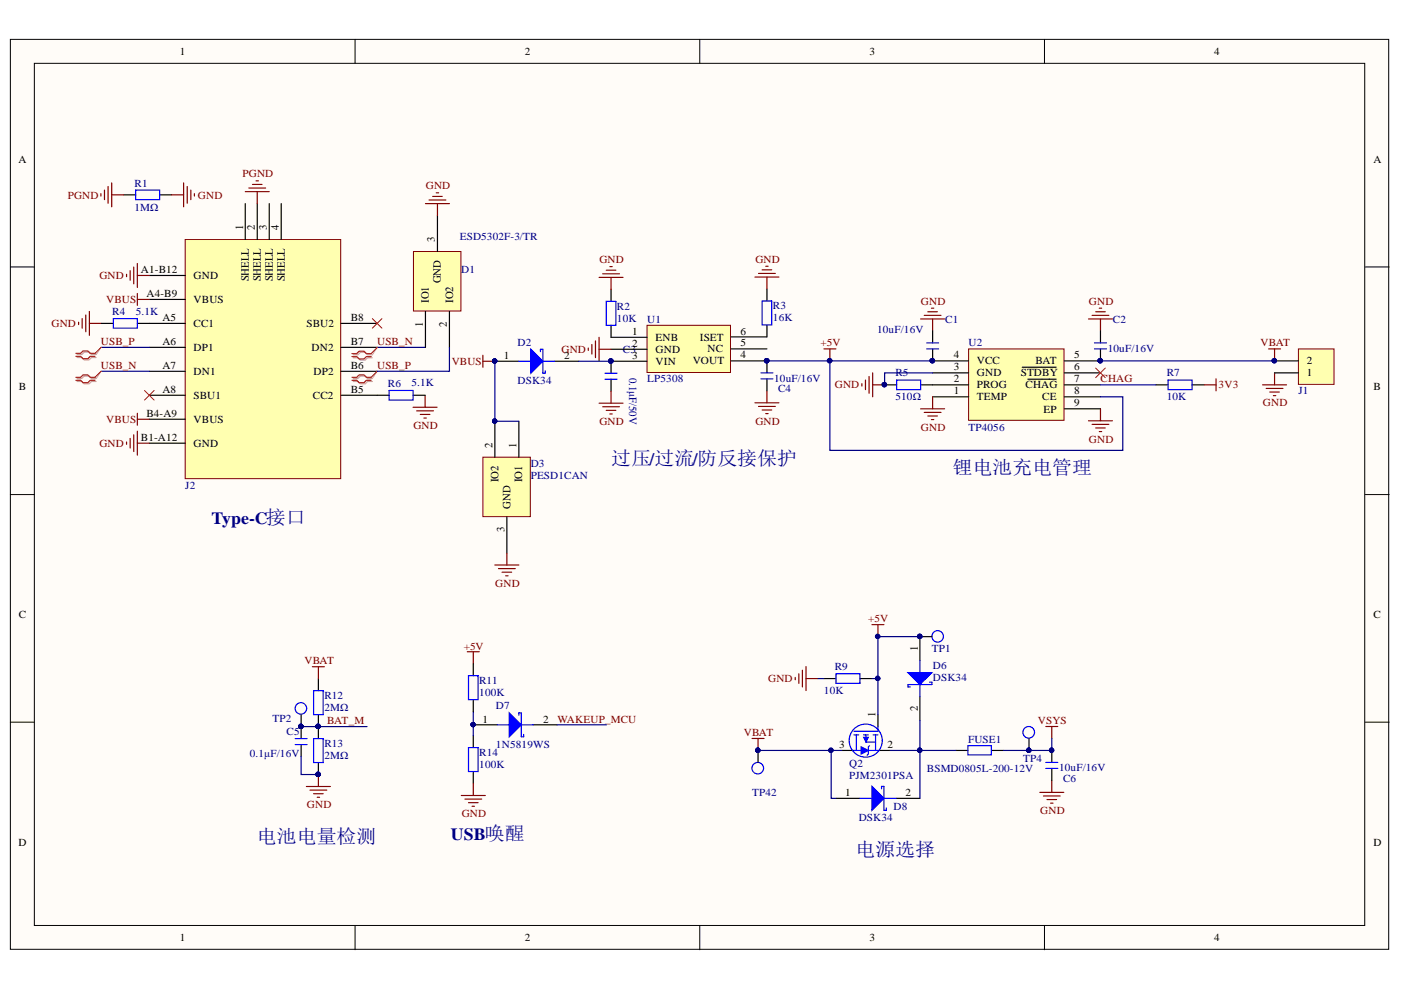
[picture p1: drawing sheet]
<svg xmlns="http://www.w3.org/2000/svg" width="297mm" height="210mm" viewBox="0 0 297 210" stroke-linecap="round" stroke-linejoin="round" font-family="sans-serif">
<defs><g id="words">
<g font-size="4.1" fill="#000080">
<text x="129.6" y="98.5">过压/过流/防反接保护</text>
<text x="202" y="100.6">锂电池充电管理</text>
<text x="54.5" y="178.7">电池电量检测</text>
<text x="181.4" y="181.6">电源选择</text>
</g>
<g font-size="3.6" fill="#000080">
<text x="44.8" y="111.1">Type-C接口</text>
<text x="95.6" y="178">USB唤醒</text>
</g>
<g font-size="2.4">
<text x="51.5" y="48.8" transform="rotate(-90 51.5 48.8)">1</text>
<text x="54.1" y="48.8" transform="rotate(-90 54.1 48.8)">2</text>
<text x="56.6" y="48.8" transform="rotate(-90 56.6 48.8)">3</text>
<text x="59.1" y="48.8" transform="rotate(-90 59.1 48.8)">4</text>
<text x="92.2" y="51.3" transform="rotate(-90 92.2 51.3)">3</text>
<text x="52.8" y="59.7" transform="rotate(-90 52.8 59.7)">SHELL</text>
<text x="55.3" y="59.7" transform="rotate(-90 55.3 59.7)">SHELL</text>
<text x="57.9" y="59.7" transform="rotate(-90 57.9 59.7)">SHELL</text>
<text x="60.4" y="59.7" transform="rotate(-90 60.4 59.7)">SHELL</text>
<text x="90.9" y="64.2" transform="rotate(-90 90.9 64.2)">IO1</text>
<text x="93.5" y="60.1" transform="rotate(-90 93.5 60.1)">GND</text>
<text x="96.1" y="64.2" transform="rotate(-90 96.1 64.2)">IO2</text>
<text x="89.7" y="69.2" transform="rotate(-90 89.7 69.2)">1</text>
<text x="94.8" y="69.2" transform="rotate(-90 94.8 69.2)">2</text>
<text x="104.4" y="94.9" transform="rotate(-90 104.4 94.9)">2</text>
<text x="109.5" y="94.9" transform="rotate(-90 109.5 94.9)">1</text>
<text x="105.7" y="102.3" transform="rotate(-90 105.7 102.3)">IO2</text>
<text x="108.2" y="107.9" transform="rotate(-90 108.2 107.9)">GND</text>
<text x="110.7" y="102.3" transform="rotate(-90 110.7 102.3)">IO1</text>
<text x="106.9" y="112.8" transform="rotate(-90 106.9 112.8)">3</text>
<text x="194.6" y="138.1" transform="rotate(-90 194.6 138.1)">1</text>
<text x="185.6" y="152" transform="rotate(-90 185.6 152)">1</text>
<text x="194.6" y="150.8" transform="rotate(-90 194.6 150.8)">2</text>
</g>
<text font-size="2.4" fill="#000080" x="133.4" y="80.1" transform="rotate(90 133.4 80.1)">0.1μF/50V</text>
<g font-size="2.3">
<text x="38.2" y="11.7">1</text>
<text x="111.3" y="11.7">2</text>
<text x="184.3" y="11.7">3</text>
<text x="257.4" y="11.7">4</text>
<text x="3.9" y="34.5">A</text>
<text x="291.2" y="34.5">A</text>
<text x="29.9" y="57.9">A1-B12</text>
<text x="41" y="59.2">GND</text>
<text x="31" y="63">A4-B9</text>
<text x="41" y="64.2">VBUS</text>
<text x="34.4" y="68.1">A5</text>
<text x="41" y="69.3">CC1</text>
<text x="65" y="69.3">SBU2</text>
<text x="74.4" y="68.1">B8</text>
<text x="134" y="71">1</text>
<text x="157" y="70.9">6</text>
<text x="34.4" y="73.1">A6</text>
<text x="41" y="74.4">DP1</text>
<text x="66.1" y="74.4">DN2</text>
<text x="74.4" y="73.1">B7</text>
<text x="106.9" y="76.1">1</text>
<text x="119.6" y="76.1">2</text>
<text x="134" y="73.5">2</text>
<text x="134" y="76.1">3</text>
<text x="139" y="74.8">GND</text>
<text x="139" y="72.3">ENB</text>
<text x="139" y="77.4">VIN</text>
<text x="146.9" y="77.3">VOUT</text>
<text x="148.4" y="72.2">ISET</text>
<text x="150" y="74.7">NC</text>
<text x="157" y="73.5">5</text>
<text x="157" y="76">4</text>
<text x="202.2" y="76">4</text>
<text x="207.1" y="77.3">VCC</text>
<text x="219.5" y="77.3">BAT</text>
<text x="227.7" y="76">5</text>
<text x="277.1" y="77.3">2</text>
<text x="4" y="82.8">B</text>
<text x="34.4" y="83.4">A8</text>
<text x="34.4" y="78.3">A7</text>
<text x="41" y="79.6">DN1</text>
<text x="66.5" y="79.6">DP2</text>
<text x="74.4" y="83.4">B5</text>
<text x="74.4" y="78.3">B6</text>
<text x="202.2" y="83.6">1</text>
<text x="202.2" y="81.1">2</text>
<text x="202.2" y="78.5">3</text>
<text x="207.1" y="82.3">PROG</text>
<text x="207.1" y="79.8">GND</text>
<text x="216.4" y="79.8">STDBY</text>
<text x="217.4" y="82.3">CHAG</text>
<text x="227.7" y="78.5">6</text>
<text x="227.7" y="81.1">7</text>
<text x="227.7" y="83.6">8</text>
<text x="277.1" y="79.8">1</text>
<text x="291.2" y="82.8">B</text>
<text x="31" y="88.4">B4-A9</text>
<text x="41" y="89.7">VBUS</text>
<text x="41" y="84.6">SBU1</text>
<text x="66.3" y="84.6">CC2</text>
<text x="207.1" y="84.9">TEMP</text>
<text x="221" y="84.9">CE</text>
<text x="221.2" y="87.5">EP</text>
<text x="227.7" y="86.1">9</text>
<text x="29.9" y="93.5">B1-A12</text>
<text x="41" y="94.8">GND</text>
<text x="4" y="131">C</text>
<text x="291.2" y="131">C</text>
<text x="102.3" y="153.2">1</text>
<text x="115.1" y="153.2">2</text>
<text x="177.9" y="158.6">3</text>
<text x="188.2" y="158.6">2</text>
<text x="179.2" y="168.7">1</text>
<text x="192" y="168.7">2</text>
<text x="3.9" y="179.3">D</text>
<text x="291.2" y="179.3">D</text>
<text x="38.2" y="199.6">1</text>
<text x="111.3" y="199.6">2</text>
<text x="184.3" y="199.6">3</text>
<text x="257.4" y="199.6">4</text>
</g>
<g font-size="2.3" fill="#000080">
<text x="28.5" y="39.6">R1</text>
<text x="28.5" y="44.6">1MΩ</text>
<text x="97.5" y="51">ESD5302F-3/TR</text>
<text x="97.8" y="57.9">D1</text>
<text x="130.8" y="65.7">R2</text>
<text x="163.9" y="65.6">R3</text>
<text x="23.8" y="66.8">R4</text>
<text x="28.8" y="66.7">5.1K</text>
<text x="130.8" y="68.2">10K</text>
<text x="137.2" y="68.5">U1</text>
<text x="163.9" y="68.1">16K</text>
<text x="186" y="70.6">10uF/16V</text>
<text x="200.4" y="68.5">C1</text>
<text x="236" y="68.5">C2</text>
<text x="109.7" y="73.3">D2</text>
<text x="132.1" y="74.9">C3</text>
<text x="205.3" y="73.5">U2</text>
<text x="234.9" y="74.6">10uF/16V</text>
<text x="82.2" y="82.1">R6</text>
<text x="87.2" y="81.9">5.1K</text>
<text x="109.7" y="81.4">DSK34</text>
<text x="137.2" y="81.1">LP5308</text>
<text x="164.1" y="81">10uF/16V</text>
<text x="165" y="83.1">C4</text>
<text x="189.8" y="79.8">R5</text>
<text x="247.4" y="79.8">R7</text>
<text x="275.3" y="83.6">J1</text>
<text x="189.8" y="84.9">510Ω</text>
<text x="247.4" y="84.9">10K</text>
<text x="205.3" y="91.3">TP4056</text>
<text x="112.5" y="99">D3</text>
<text x="112.5" y="101.5">PESD1CAN</text>
<text x="39.3" y="103.6">J2</text>
<text x="177" y="142.1">R9</text>
<text x="197.5" y="138.3">TP1</text>
<text x="197.8" y="141.9">D6</text>
<text x="68.8" y="148.2">R12</text>
<text x="101.6" y="145.1">R11</text>
<text x="101.6" y="147.6">100K</text>
<text x="174.7" y="147.2">10K</text>
<text x="197.8" y="144.4">DSK34</text>
<text x="57.8" y="153">TP2</text>
<text x="60.7" y="155.8">C5</text>
<text x="68.8" y="150.7">2MΩ</text>
<text x="105.2" y="150.4">D7</text>
<text x="53" y="160.5">0.1μF/16V</text>
<text x="68.8" y="158.3">R13</text>
<text x="68.8" y="160.9">2MΩ</text>
<text x="101.6" y="160.3">R14</text>
<text x="105.2" y="158.5">1N5819WS</text>
<text x="205.2" y="157.6">FUSE1</text>
<text x="216.9" y="161.6">TP4</text>
<text x="101.6" y="162.8">100K</text>
<text x="180" y="162.7">Q2</text>
<text x="180" y="165.2">PJM2301PSA</text>
<text x="196.5" y="163.8">BSMD0805L-200-12V</text>
<text x="224.5" y="163.5">10uF/16V</text>
<text x="225.4" y="165.7">C6</text>
<text x="159.5" y="168.7">TP42</text>
<text x="189.4" y="171.8">D8</text>
<text x="182.1" y="174.1">DSK34</text>
</g>
<g font-size="2.3" fill="#800000">
<text x="51.4" y="37.6">PGND</text>
<text x="90.3" y="40.2">GND</text>
<text x="14.4" y="42.1">PGND</text>
<text x="42" y="42.1">GND</text>
<text x="21.1" y="59.2">GND</text>
<text x="127.1" y="55.8">GND</text>
<text x="160.2" y="55.7">GND</text>
<text x="22.5" y="64.2">VBUS</text>
<text x="195.3" y="64.6">GND</text>
<text x="230.9" y="64.6">GND</text>
<text x="10.9" y="69.3">GND</text>
<text x="21.4" y="73.1">USB_P</text>
<text x="79.9" y="73.1">USB_N</text>
<text x="95.8" y="77.4">VBUS</text>
<text x="119" y="74.8">GND</text>
<text x="173.9" y="73.5">+5V</text>
<text x="267.3" y="73.5">VBAT</text>
<text x="21.4" y="78.3">USB_N</text>
<text x="79.9" y="78.3">USB_P</text>
<text x="177" y="82.3">GND</text>
<text x="233.3" y="81.1">CHAG</text>
<text x="258.4" y="82.3">3V3</text>
<text x="22.5" y="89.7">VBUS</text>
<text x="267.8" y="86.1">GND</text>
<text x="21.1" y="94.8">GND</text>
<text x="87.6" y="91">GND</text>
<text x="127.1" y="90">GND</text>
<text x="160.2" y="90">GND</text>
<text x="195.3" y="91.3">GND</text>
<text x="230.9" y="93.8">GND</text>
<text x="105" y="124.4">GND</text>
<text x="184.1" y="132">+5V</text>
<text x="98.3" y="137.7">+5V</text>
<text x="64.6" y="140.8">VBAT</text>
<text x="162.9" y="144.6">GND</text>
<text x="69.4" y="153.5">BAT_M</text>
<text x="118.2" y="153.2">WAKEUP_MCU</text>
<text x="220" y="153.5">VSYS</text>
<text x="157.7" y="156.1">VBAT</text>
<text x="65.1" y="171.4">GND</text>
<text x="97.9" y="173.2">GND</text>
<text x="220.6" y="172.5">GND</text>
</g>
</g></defs>
<g fill="#fffcf8" stroke="#000" stroke-width=".21">
<path d="M2.2 8.3h292.2v193h-292.2z"/>
<path d="M7.3 13.4h282v182.8h-282z"/>
</g>
<path d="M75.3 8.3v5.1M148.4 8.3v5.1M221.5 8.3v5.1M2.2 56.6h5.1M289.4 56.6h5.1M2.2 104.9h5.1M289.4 104.9h5.1M2.2 153.1h5.1M289.4 153.1h5.1M75.3 196.3v5.1M148.4 196.3v5.1M221.5 196.3v5.1" fill="none" stroke="#000" stroke-width=".21"/>
<path d="M104.9 76.6h5.1M117.6 76.6h5.1M129.6 76.6v2.5M162.6 76.5v2.6M129.6 80.4v2.5M162.6 80.3v2.6" fill="none" stroke="#000" stroke-width=".25"/>
<g fill="#000080" stroke="#000080" stroke-width=".21">
<circle cx="162.5" cy="76.5" r=".46"/>
<circle cx="129.5" cy="76.5" r=".46"/>
<circle cx="104.9" cy="76.5" r=".46"/>
</g>
<path d="M110 76.6h2.5M114.6 74.6v-.5h.5v5h.5v-.5M115.1 76.6h2.5M128.3 79.1h2.5M161.3 79.1h2.6M128.3 80.4h2.5M161.3 80.3h2.6" fill="none" stroke="#00f" stroke-width=".25"/>
<path d="M112.5 74.1l2.6 2.5-2.6 2.5z" fill="#00f"/>
<path d="M112.5 74.1l2.6 2.5-2.6 2.5z" fill="none" stroke="#00f" stroke-width=".25"/>
<circle cx="104.9" cy="76.5" r=".46" fill="#000080" stroke="#000080" stroke-width=".21"/>
<path d="M137.2 69h17.7v10h-17.7z" fill="#ffffb0" stroke="#800000" stroke-width=".21"/>
<path d="M129.6 74.1h7.6M129.6 69v2.5h7.6M129.6 76.6h7.6M129.6 61.4v2.5M155 74h7.6M155 76.5h7.6M162.6 68.9v2.5h-7.6M162.6 61.3v2.5" fill="none" stroke="#000" stroke-width=".25"/>
<g fill="#000080" stroke="#000080" stroke-width=".21">
<circle cx="162.5" cy="76.5" r=".46"/>
<circle cx="129.5" cy="76.5" r=".46"/>
</g>
<path d="M128.5 63.9h2.1v5.1h-2.1zM161.6 63.8h2v5.1h-2z" fill="none" stroke="#00f" stroke-width=".25"/>
<g fill="none" stroke="#800000" stroke-width=".25">
<path d="M127 58.8h5.1M127.8 58.1h3.5M128.5 57.3h2.1M129.3 56.5h.5M129.6 58.8v2.6M124.7 73.8v.5M125.5 73v2.1M126.3 72.3v3.5M127 71.5v5.1M127 74.1h2.6M127 85.5h5.1M127.8 86.2h3.5"/>
<path d="M128.5 87h2.1M129.3 87.8h.5M129.6 82.9v2.6M160.1 85.4h5M160.8 86.2h3.6M161.6 86.9h2M162.3 87.7h.6M162.6 82.9v2.5"/>
</g>
<path d="M122.7 76.6h6.9" fill="none" stroke="#000080" stroke-width=".25"/>
<path d="M39.3 50.8h32.9v50.7h-32.9z" fill="#ffffb0" stroke="#800000" stroke-width=".21"/>
<g fill="none" stroke="#000" stroke-width=".25">
<path d="M31.7 58.4h7.6M52 43.2v7.6M54.5 43.2v7.6M57.1 43.2v7.6M59.6 43.2v7.6M31.7 78.7h7.6M31.7 73.6h7.6M31.7 68.6h7.6M31.7 63.5h7.6M72.3 78.7h7.7M72.3 73.6h7.7M72.3 68.6h7.7"/>
<path d="M31.7 94h7.6M31.7 88.9h7.6M31.7 83.8h7.6M72.3 83.8h7.7M187.6 81.6h2.5M195.2 81.6h2.5"/>
</g>
<g fill="none" stroke="#800000" stroke-width=".25">
<path d="M52.8 39.9h3.5M53.5 39.1h2.1M54.3 38.3h.5M26.8 58.2v.5M27.6 57.4v2M28.4 56.6v3.6M29.1 55.9v5M29.1 58.4h2.6M52 40.6h5.1M54.5 40.6v2.6M16.7 68.3v.5M17.4 67.6v2"/>
<path d="M18.2 66.8v3.5M19 66v5.1M19 68.6h2.5M29.1 62.2v2.6M29.1 63.5h2.6M174.7 74h2.5M175.9 74v2.5M184.3 79.8v3.6M185 79.1v5M195.2 67.6h5.1M196 66.9h3.5M196.7 66.1h2"/>
<path d="M197.5 65.3h.5M197.7 67.6v2.6M230.8 67.6h5.1M231.5 66.9h3.6M232.3 66.1h2M233.1 65.3h.5M233.3 67.6v2.6M269 74h2.5M270.2 74v2.5M270.2 79.1v2.5M26.8 93.7v.5M27.6 93v2"/>
<path d="M28.4 92.2v3.5M29.1 87.6v2.6M29.1 91.4v5.1M29.1 94h2.6M29.1 88.9h2.6M87.6 86.3h5.1M88.3 87.1h3.6M89.1 87.9h2M89.9 88.6h.5M90.1 83.8v2.5M182.7 81.3v.6M183.5 80.6v2"/>
<path d="M185 81.6h2.6M267.7 81.6h5.1M268.5 82.4h3.5M269.2 83.1h2M270 83.9h.5"/>
</g>
<g fill="#000080" stroke="#000080" stroke-width=".21">
<circle cx="175.9" cy="76.5" r=".46"/>
<circle cx="187.5" cy="81.5" r=".46"/>
<circle cx="270.2" cy="76.5" r=".46"/>
</g>
<path d="M190.1 80.6h5.1v2h-5.1z" fill="none" stroke="#00f" stroke-width=".25"/>
<path d="M205.4 74h20.2v15.1h-20.2z" fill="#ffffb0" stroke="#800000" stroke-width=".21"/>
<g fill="none" stroke="#000" stroke-width=".25">
<path d="M21.5 68.6h2.5M29.1 68.6h2.6M197.7 79.1h7.7M197.7 74v2.5h7.7M197.7 70.2v2.5M216.7 77.9h1.1M217.9 77.9h1.3M219.3 77.9h1.5M220.9 77.9h1.3M222.3 77.9h1.6M225.7 79.1h7.6M233.3 74v2.5h-7.6"/>
<path d="M233.3 70.2v2.5M80 83.8h2.5M87.6 83.8h2.5M197.7 84.1h7.7M197.7 81.6h7.7M217.9 80.4h1.4M219.4 80.4h1.5M221 80.4h2.9M225.7 84.1h7.6M225.7 81.6h7.6M225.7 86.7h7.6M63.8 151.5v5.1"/>
<path d="M63.8 157.9v2.5M67.5 143.9v2.5M67.5 151.5v5.1M100.3 156v2.5M100.3 153.7h5.1M113.1 153.7h5M67.5 161.7v2.5M100.3 163.6v2.5"/>
</g>
<g fill="#000080" stroke="#000080" stroke-width=".21">
<circle cx="197.7" cy="76.5" r=".46"/>
<circle cx="233.3" cy="76.5" r=".46"/>
<circle cx="187.5" cy="81.5" r=".46"/>
<circle cx="270.2" cy="76.5" r=".46"/>
<circle cx="67.4" cy="154" r=".46"/>
<circle cx="67.4" cy="164.2" r=".47"/>
<circle cx="63.8" cy="154" r=".46"/>
<circle cx="100.3" cy="153.6" r=".46"/>
</g>
<path d="M197.7 79.1h-10.1v2.5M233.3 76.5h36.9" fill="none" stroke="#000080" stroke-width=".25"/>
<g fill="none" stroke="#800000" stroke-width=".25">
<path d="M160.1 58.7h5M160.8 58h3.6M161.6 57.2h2M162.3 56.5h.6M162.6 58.7v2.6M195.2 86.7h5.1M196 87.4h3.5M196.7 88.2h2M197.5 89h.5M197.7 84.1v2.6M230.8 89.2h5.1M231.5 90h3.6"/>
<path d="M232.3 90.7h2M233.1 91.5h.5M233.3 86.7v2.5M99.1 138.2h2.5M100.3 138.2v2.5M66.2 141.4h2.6M67.5 141.4v2.5M65 166.8h5M65.7 167.5h3.6M66.5 168.3h2M67.3 169h.5M67.5 164.2v2.6"/>
<path d="M97.8 168.7h5.1M98.6 169.4h3.5M99.3 170.2h2.1M100.1 170.9h.5M100.3 166.1v2.6"/>
</g>
<g fill="none" stroke="#00f" stroke-width=".25">
<path d="M24 67.6h5.1v2h-5.1zM196.5 74h2.5M196.5 72.7h2.5M232.1 74h2.5M232.1 72.7h2.5M82.5 82.8h5.1v2h-5.1zM62.6 156.6h2.5M62.6 157.9h2.5M66.5 146.4h2v5.1h-2zM66.5 156.6h2v5.1h-2zM99.3 158.5h2.1v5.1h-2.1zM105.4 153.7h2.6"/>
<path d="M110 151.6v-.5h.5v5.1h.5v-.5M110.5 153.7h2.6"/>
<circle cx="63.8" cy="150.2" r="1.22"/>
</g>
<path d="M108 151.1l2.5 2.6-2.5 2.5z" fill="#00f"/>
<path d="M108 151.1l2.5 2.6-2.5 2.5zM181.1 155h5M181.1 155.8h1M181.6 155.8v3.3M183.1 155.8h1M183.6 155.8v1.5M185.1 155.8h1M185.6 155.8v3.3" fill="none" stroke="#00f" stroke-width=".25"/>
<g fill="#000080" stroke="#000080" stroke-width=".21">
<circle cx="100.3" cy="153.6" r=".46"/>
<circle cx="67.4" cy="154" r=".46"/>
<circle cx="63.8" cy="154" r=".46"/>
<circle cx="67.4" cy="164.2" r=".47"/>
</g>
<path d="M63.8 154.1h14M100.3 150.9v5.1M118.1 153.7h10.5M63.8 160.4v3.8h3.7" fill="none" stroke="#000080" stroke-width=".25"/>
<path d="M178.5 159.1h2.6M186.1 159.1h2.6M186.1 151.5v2.5" fill="none" stroke="#000" stroke-width=".25"/>
<path d="M183.1 156.3h1l-.5 1z" fill="#00f"/>
<path d="M183.1 156.3h1l-.5 1z" fill="none" stroke="#00f" stroke-width=".21"/>
<path d="M182.6 158.4l1.5 .7-1.5 .8z" fill="#00f"/>
<g fill="none" stroke="#00f" stroke-width=".25">
<path d="M177.2 142.9h5.1v2h-5.1zM181.1 159.1h1.5M182.6 158.4l1.5 .7-1.5 .8zM183.6 157.3h2M184.1 159.1v.8l-.2 .2M184.1 159.1h2M184.4 158.1l-.3 .3v.7M186.1 154v1M195 140.1v2.5M195 145.1v2.6M197.1 144.6h.5v.5h-5.1v.6h.5"/>
<circle cx="183.5" cy="157" r="3.5"/>
</g>
<path d="M168.6 143.6v.5M169.4 142.9v2M170.1 142.1v3.6M170.9 141.3v5.1M170.9 143.9h2.5" fill="none" stroke="#800000" stroke-width=".25"/>
<path d="M195 135v5.1M174.7 143.9h2.5M182.3 143.9h2.6M195 147.7v5.1" fill="none" stroke="#000" stroke-width=".25"/>
<circle cx="195" cy="134.9" r=".46" fill="#000080" stroke="#000080" stroke-width=".21"/>
<path d="M192.5 142.6h5.1l-2.6 2.5z" fill="#00f"/>
<g fill="none" stroke="#00f" stroke-width=".25">
<path d="M192.5 142.6h5.1l-2.6 2.5zM205.2 158.1h5v2h-5zM182.3 169.3h2.6M186.9 167.2v-.5h.5v5.1h.5v-.5M187.4 169.3h2.6"/>
<circle cx="218.1" cy="155.3" r="1.23"/>
</g>
<g fill="#000080" stroke="#000080" stroke-width=".21">
<circle cx="195" cy="134.9" r=".46"/>
<circle cx="160.7" cy="159.1" r=".46"/>
<circle cx="186.1" cy="134.9" r=".46"/>
<circle cx="176.2" cy="159.1" r=".47"/>
<circle cx="186.1" cy="143.8" r=".47"/>
<circle cx="195" cy="159.1" r=".46"/>
<circle cx="218.1" cy="159.1" r=".46"/>
<circle cx="222.9" cy="159.1" r=".46"/>
</g>
<path d="M202.7 159.1h2.5M210.3 159.1h2.5M218.2 156.6v2.5M177.2 169.3h5.1M190 169.3h5" fill="none" stroke="#000" stroke-width=".25"/>
<path d="M184.9 132.4h2.5M186.1 132.4v2.6M159.4 156.6h2.6M160.7 156.6v2.5M221.7 154h2.6M223 154v2.6M220.5 168h5M221.2 168.8h3.6M222 169.5h2M222.7 170.3h.6M223 165.5v2.5" fill="none" stroke="#800000" stroke-width=".25"/>
<path d="M160.7 159.1h17.8M173.4 143.9h1.3M184.9 143.9h1.2M195 152.8v6.3h-6.3M195 159.1h7.7M223 156.6v2.5h-10.2" fill="none" stroke="#000080" stroke-width=".25"/>
<path d="M184.9 166.7l2.5 2.6-2.5 2.5z" fill="#00f"/>
<g fill="none" stroke="#00f" stroke-width=".25">
<path d="M28.8 40.3h5v2h-5zM184.9 166.7l2.5 2.6-2.5 2.5z"/>
<circle cx="198.8" cy="134.9" r="1.22"/>
</g>
<path d="M21.4 73.6h10.3M21.4 78.7h10.3M80 73.6h10.2M162.6 76.5h13.3v19h62.1v-11.4h-4.7M175.9 76.5h21.8M195 135h-8.9v16.5M176.2 159.1v10.2h1M195 159.1v10.2" fill="none" stroke="#000080" stroke-width=".25"/>
<g fill="#000080" stroke="#000080" stroke-width=".21">
<circle cx="195" cy="159.1" r=".46"/>
<circle cx="176.2" cy="159.1" r=".47"/>
<circle cx="195" cy="134.9" r=".46"/>
<circle cx="186.1" cy="143.8" r=".47"/>
<circle cx="186.1" cy="134.9" r=".46"/>
<circle cx="104.9" cy="76.5" r=".46"/>
<circle cx="175.9" cy="76.5" r=".46"/>
<circle cx="162.5" cy="76.5" r=".46"/>
<circle cx="197.7" cy="76.5" r=".46"/>
</g>
<path d="M26.2 41.3h2.6M33.8 41.3h2.6M195 135h2.6" fill="none" stroke="#000" stroke-width=".25"/>
<path d="M22.9 39.5v3.6M23.7 38.8v5.1M38.9 38.8v5.1M39.7 39.5v3.6M21.4 41.1v.5M22.2 40.3v2M23.7 41.3h2.5M36.4 41.3h2.5M40.5 40.3v2M41.2 41.1v.5M102.4 75.3v2.6M102.4 76.6h2.5" fill="none" stroke="#800000" stroke-width=".25"/>
<path d="M21.4 73.6l-1.3 1.3M21.4 78.7l-1.3 1.3M78.9 67.6l2.1 2M80 78.7l-1.3 1.3M80 73.7l-1.3 1.3M81 67.6l-2.1 2M30.6 82.8l2.1 2M32.7 82.8l-2.1 2" fill="none" stroke="#f00" stroke-width=".21"/>
<path d="M16.3 75.8h1.1l.5 .5h1l.5-.5h1M16.3 75.2h1.1l.5-.5h1l.5 .5h1M74.9 75.9h1l.5 .5h1l.5-.5h1M74.9 75.2h1l.5-.5h1l.5 .5h1M16.3 80.9h1.1l.5 .5h1l.5-.5h1M16.3 80.3h1.1l.5-.6h1l.5 .6h1M74.9 80.9h1l.5 .5h1l.5-.5h1M74.9 80.3h1l.5-.6h1l.5 .6h1" fill="none" stroke="#d0a19e" stroke-width=".25"/>
<path d="M21.4 73.6l-1 1.6M21.4 78.7l-1 1.6M80 78.7l-1.1 1.6M80 73.7l-1.1 1.5" fill="none" stroke="#d0a19e" stroke-width=".21"/>
<path d="M16.1 75.6h1l.5 .5h1l.5-.5h1M16.1 74.9h1l.5-.5h1l.5 .5h1M16.1 80h1l.5-.5h1l.5 .5h1M74.6 80h1l.5-.5h1.1l.5 .5h1M74.6 75.6h1l.5 .5h1.1l.5-.5h1M74.6 75h1l.5-.5h1.1l.5 .5h1M16.1 80.6h1l.5 .5h1l.5-.5h1M74.6 80.6h1l.5 .5h1.1l.5-.5h1" fill="none" stroke="#f00" stroke-width=".25"/>
<path d="M87.7 53.3h10v12.7h-10z" fill="#ffffb0" stroke="#800000" stroke-width=".21"/>
<path d="M92.7 45.7v7.6M90.2 66v7.6M95.3 66v7.6M100.3 140.7v2.6M100.3 148.3v2.6" fill="none" stroke="#000" stroke-width=".25"/>
<path d="M95.3 73.6v5.1h-15.3" fill="none" stroke="#000080" stroke-width=".25"/>
<path d="M90.2 43.2h5.1M91 42.4h3.5M91.7 41.6h2.1M92.5 40.9h.5M92.7 43.2v2.5" fill="none" stroke="#800000" stroke-width=".25"/>
<path d="M99.3 143.3h2.1v5h-2.1z" fill="none" stroke="#00f" stroke-width=".25"/>
<path d="M275.3 74h7.5v7.5h-7.5z" fill="#ffffb0" stroke="#800000" stroke-width=".21"/>
<path d="M270.2 79.1h5.1M270.2 76.5h5.1" fill="none" stroke="#000" stroke-width=".25"/>
<circle cx="270.2" cy="76.5" r=".46" fill="#000080" stroke="#000080" stroke-width=".21"/>
<path d="M102.4 96.9h10v12.6h-10z" fill="#ffffb0" stroke="#800000" stroke-width=".21"/>
<path d="M104.9 89.3v7.6M110 89.3v7.6M245.1 81.6h2.6M252.7 81.6h2.6M107.5 109.6v7.7M160.7 159.1v2.6M223 159.1v2.6M223 162.9v2.6" fill="none" stroke="#000" stroke-width=".25"/>
<g fill="#000080" stroke="#000080" stroke-width=".21">
<circle cx="104.9" cy="89.3" r=".46"/>
<circle cx="104.9" cy="76.5" r=".46"/>
<circle cx="222.9" cy="159.1" r=".46"/>
<circle cx="160.7" cy="159.1" r=".46"/>
</g>
<path d="M104.9 76.6v12.7h5.1M233.3 81.6h11.8" fill="none" stroke="#000080" stroke-width=".25"/>
<path d="M255.3 81.6h2.5M257.8 80.3v2.6M104.9 119.8h5.1M107.5 117.3v2.5M105.7 120.6h3.5M106.4 121.3h2.1M107.2 122.1h.5" fill="none" stroke="#800000" stroke-width=".25"/>
<g fill="none" stroke="#00f" stroke-width=".25">
<path d="M247.7 80.6h5v2h-5zM221.7 162.9h2.6M221.7 161.7h2.6"/>
<circle cx="160.7" cy="162.9" r="1.23"/>
</g>
<path d="M232.3 78l2 2.1M234.3 78l-2 2.1" fill="none" stroke="#f00" stroke-width=".21"/>
<use href="#words"/>
</svg>
